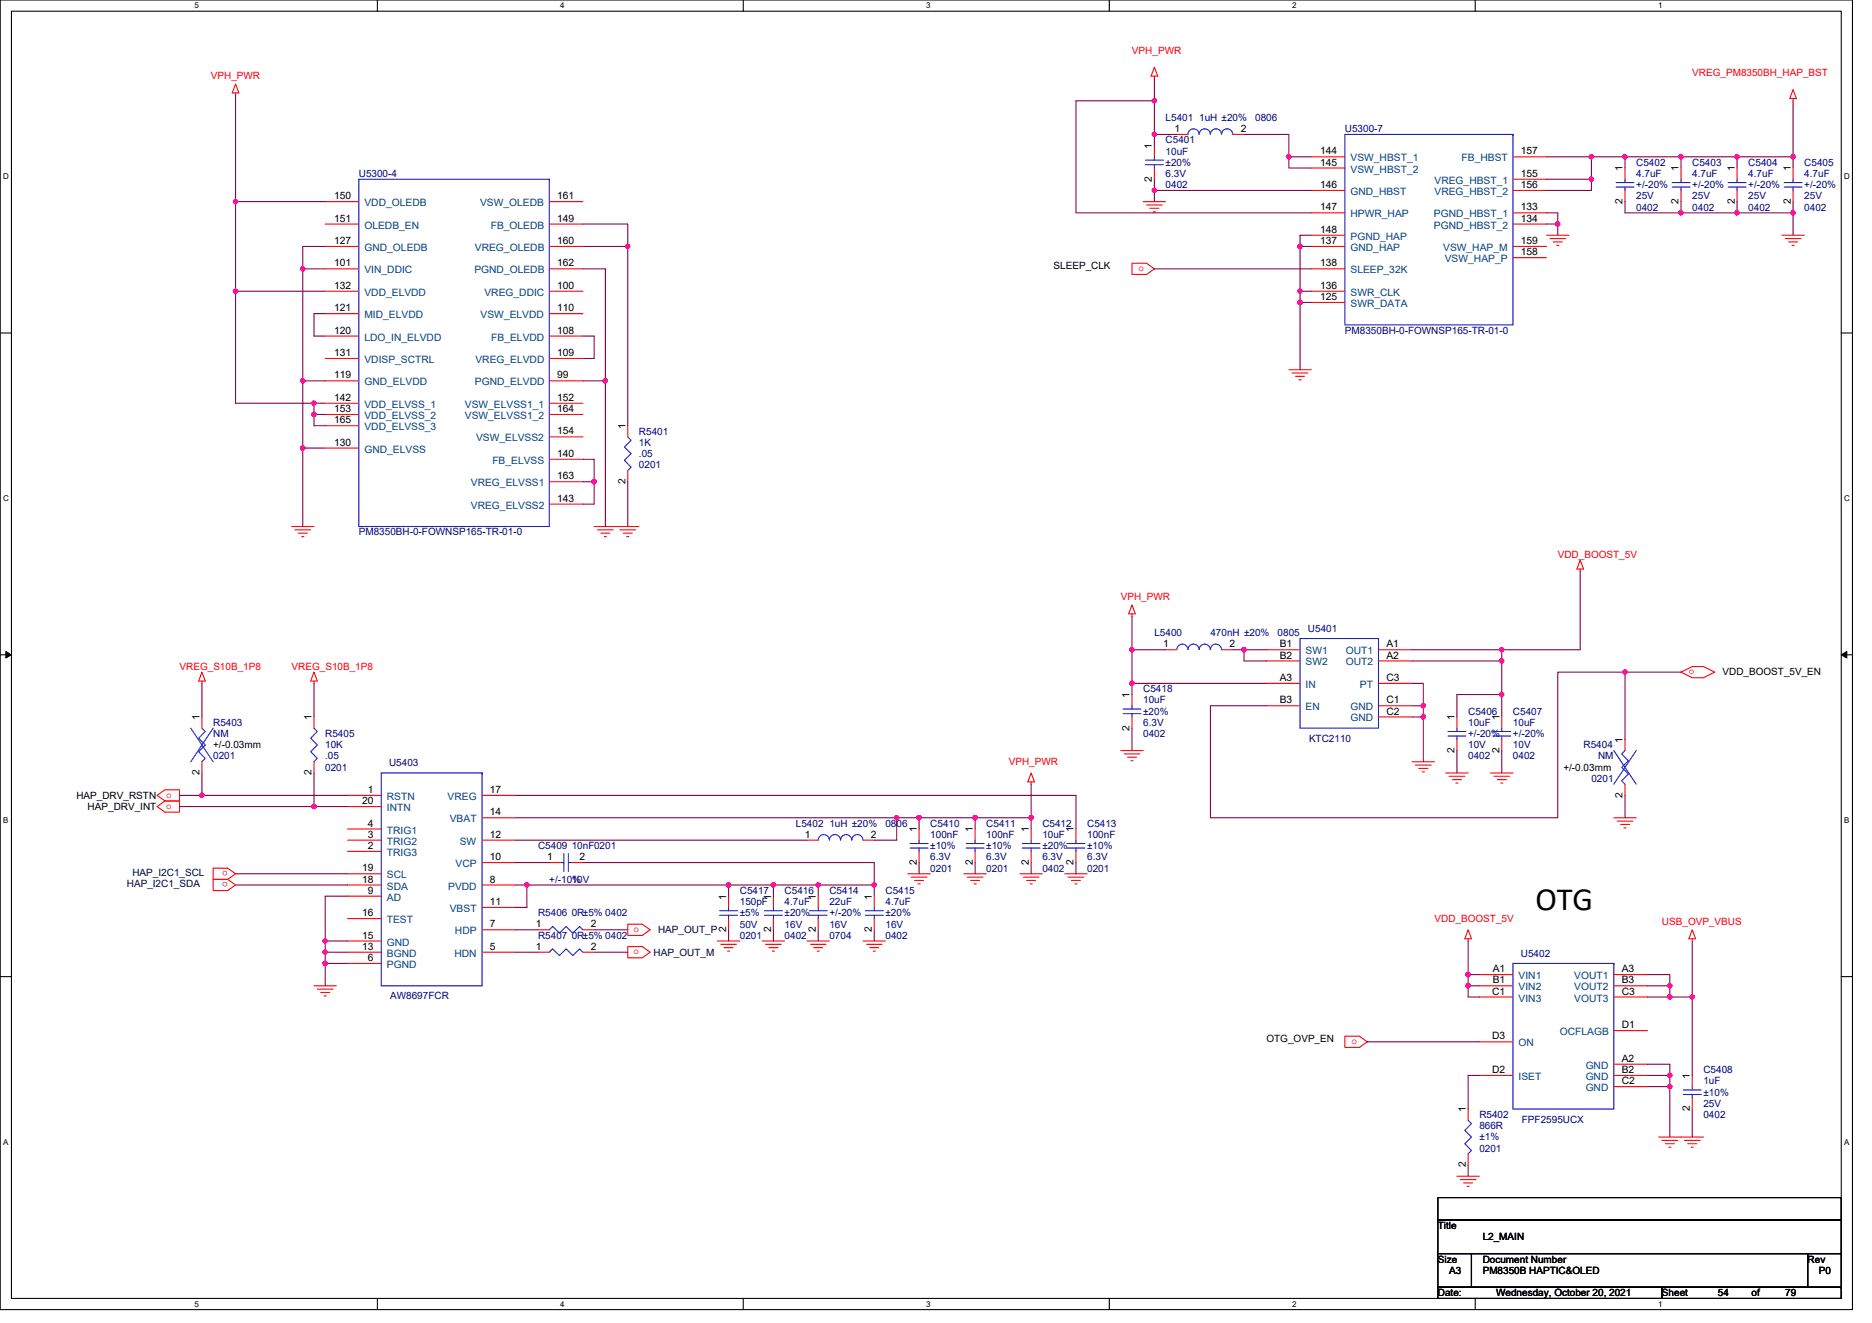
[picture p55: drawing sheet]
<svg xmlns="http://www.w3.org/2000/svg" width="297mm" height="210mm" viewBox="0 0 297 210" stroke-linecap="round" stroke-linejoin="round" font-family="sans-serif">
<defs><g id="words">
<text font-size="5.1" x="243.6" y="144.5">OTG</text>
<g font-size="1.6" fill="#f00">
<text x="179.6" y="8.5">VPH_PWR</text>
<text x="33.5" y="12.6">VPH_PWR</text>
<text x="268.5" y="12.1">VREG_PM8350BH_HAP_BST</text>
<text x="180.7" y="43">o</text>
<text x="247.2" y="88.5">VDD_BOOST_5V</text>
<text x="177.8" y="95.3">VPH_PWR</text>
<text x="28.5" y="106.3">VREG_S10B_1P8</text>
<text x="46.3" y="106.3">VREG_S10B_1P8</text>
<text x="268" y="107">o</text>
<text x="160.1" y="121.4">VPH_PWR</text>
<text x="26.3" y="126.6">o</text>
<text x="26.3" y="128.4">o</text>
<text x="36.1" y="138.3" transform="rotate(180 36.1 138.3)">o</text>
<text x="36.1" y="140" transform="rotate(180 36.1 140)">o</text>
<text x="100.5" y="147.9">o</text>
<text x="227.6" y="146.3">VDD_BOOST_5V</text>
<text x="263.7" y="146.9">USB_OVP_VBUS</text>
<text x="100.5" y="151.5">o</text>
<text x="214.5" y="165.7">o</text>
</g>
<g font-size="1.6">
<text x="182.8" y="23.6" transform="rotate(-90 182.8 23.6)">1</text>
<text x="186.4" y="21">1</text>
<text x="196.9" y="21">2</text>
<text x="182.8" y="28.8" transform="rotate(-90 182.8 28.8)">2</text>
<text x="209.5" y="24.5">144</text>
<text x="209.5" y="26.3">145</text>
<text x="209.5" y="29.8">146</text>
<text x="241.3" y="24.5">157</text>
<text x="241.3" y="28.1">155</text>
<text x="241.3" y="29.8">156</text>
<text x="257.5" y="27.2" transform="rotate(-90 257.5 27.2)">1</text>
<text x="266.4" y="27.2" transform="rotate(-90 266.4 27.2)">1</text>
<text x="275.2" y="27.2" transform="rotate(-90 275.2 27.2)">1</text>
<text x="284.1" y="27.2" transform="rotate(-90 284.1 27.2)">1</text>
<text x="53" y="31.6">150</text>
<text x="53" y="35.2">151</text>
<text x="88.4" y="31.6">161</text>
<text x="88.4" y="35.2">149</text>
<text x="209.5" y="33.4">147</text>
<text x="241.3" y="33.4">133</text>
<text x="241.3" y="35.2">134</text>
<text x="257.5" y="32.4" transform="rotate(-90 257.5 32.4)">2</text>
<text x="266.4" y="32.4" transform="rotate(-90 266.4 32.4)">2</text>
<text x="275.2" y="32.4" transform="rotate(-90 275.2 32.4)">2</text>
<text x="284.1" y="32.4" transform="rotate(-90 284.1 32.4)">2</text>
<text x="53" y="38.7">127</text>
<text x="88.4" y="38.7">160</text>
<text x="209.5" y="37">148</text>
<text x="209.5" y="38.7">137</text>
<text x="241.3" y="38.7">159</text>
<text x="241.3" y="40.5">158</text>
<text x="53" y="42.3">101</text>
<text x="53" y="45.8">132</text>
<text x="88.4" y="42.3">162</text>
<text x="88.4" y="45.8">100</text>
<text x="167.2" y="42.7">SLEEP_CLK</text>
<text x="209.5" y="42.3">138</text>
<text x="209.5" y="45.8">136</text>
<text x="209.5" y="47.6">125</text>
<text x="53" y="49.4">121</text>
<text x="53" y="53">120</text>
<text x="88.4" y="49.4">110</text>
<text x="88.4" y="53">108</text>
<text x="53" y="56.5">131</text>
<text x="88.4" y="56.5">109</text>
<text x="53" y="60.1">119</text>
<text x="53" y="63.6">142</text>
<text x="53" y="65.4">153</text>
<text x="88.4" y="60.1">99</text>
<text x="88.4" y="63.6">152</text>
<text x="88.4" y="65.4">164</text>
<text x="53" y="67.2">165</text>
<text x="53" y="70.7">130</text>
<text x="88.4" y="69">154</text>
<text x="99.2" y="68.1" transform="rotate(-90 99.2 68.1)">1</text>
<text x="88.4" y="72.5">140</text>
<text x="88.4" y="76.1">163</text>
<text x="99.2" y="76.8" transform="rotate(-90 99.2 76.8)">2</text>
<text x="88.4" y="79.6">143</text>
<text x="184.6" y="102.7">1</text>
<text x="195.1" y="102.7">2</text>
<text x="203.1" y="102.7">B1</text>
<text x="203.1" y="104.5">B2</text>
<text x="220" y="102.7">A1</text>
<text x="220" y="104.5">A2</text>
<text x="273.3" y="107.2">VDD_BOOST_5V_EN</text>
<text x="179.2" y="110.8" transform="rotate(-90 179.2 110.8)">1</text>
<text x="203.1" y="108.1">A3</text>
<text x="203.1" y="111.6">B3</text>
<text x="220" y="111.6">C1</text>
<text x="220" y="108.1">C3</text>
<text x="220" y="113.4">C2</text>
<text x="31.7" y="114.3" transform="rotate(-90 31.7 114.3)">1</text>
<text x="33.8" y="118.8">+/-0.03mm</text>
<text x="49.4" y="114.3" transform="rotate(-90 49.4 114.3)">1</text>
<text x="179.2" y="116" transform="rotate(-90 179.2 116)">2</text>
<text x="230.8" y="119.5" transform="rotate(-90 230.8 119.5)">2</text>
<text x="230.8" y="114.3" transform="rotate(-90 230.8 114.3)">1</text>
<text x="237.9" y="119.5" transform="rotate(-90 237.9 119.5)">2</text>
<text x="237.9" y="114.3" transform="rotate(-90 237.9 114.3)">1</text>
<text x="257.5" y="117.9" transform="rotate(-90 257.5 117.9)">1</text>
<text x="31.7" y="123.1" transform="rotate(-90 31.7 123.1)">2</text>
<text x="49.4" y="123.1" transform="rotate(-90 49.4 123.1)">2</text>
<text x="58.4" y="125.9">1</text>
<text x="77.7" y="125.9">17</text>
<text x="248.1" y="122.3">+/-0.03mm</text>
<text x="12.1" y="126.8">HAP_DRV_RSTN</text>
<text x="13.9" y="128.5">HAP_DRV_INT</text>
<text x="57.5" y="127.6">20</text>
<text x="58.4" y="131.2">4</text>
<text x="77.7" y="129.4">14</text>
<text x="257.5" y="126.6" transform="rotate(-90 257.5 126.6)">2</text>
<text x="58.4" y="133">3</text>
<text x="58.4" y="134.7">2</text>
<text x="77.7" y="133">12</text>
<text x="77.7" y="136.5">10</text>
<text x="86.8" y="136.5">1</text>
<text x="92" y="136.5">2</text>
<text x="127.7" y="133">1</text>
<text x="138.2" y="133">2</text>
<text x="145.5" y="137.3" transform="rotate(-90 145.5 137.3)">2</text>
<text x="145.5" y="132.1" transform="rotate(-90 145.5 132.1)">1</text>
<text x="154.3" y="137.3" transform="rotate(-90 154.3 137.3)">2</text>
<text x="154.3" y="132.1" transform="rotate(-90 154.3 132.1)">1</text>
<text x="163.2" y="137.3" transform="rotate(-90 163.2 137.3)">2</text>
<text x="163.2" y="132.1" transform="rotate(-90 163.2 132.1)">1</text>
<text x="170.3" y="137.3" transform="rotate(-90 170.3 137.3)">2</text>
<text x="170.3" y="132.1" transform="rotate(-90 170.3 132.1)">1</text>
<text x="57.5" y="138.3">19</text>
<text x="57.5" y="140.1">18</text>
<text x="58.4" y="141.9">9</text>
<text x="77.7" y="140.1">8</text>
<text x="77.7" y="143.6">11</text>
<text x="115.2" y="142.8" transform="rotate(-90 115.2 142.8)">1</text>
<text x="122.3" y="142.8" transform="rotate(-90 122.3 142.8)">1</text>
<text x="129.5" y="142.8" transform="rotate(-90 129.5 142.8)">1</text>
<text x="138.3" y="142.8" transform="rotate(-90 138.3 142.8)">1</text>
<text x="57.5" y="145.4">16</text>
<text x="57.5" y="149">15</text>
<text x="77.7" y="147.2">7</text>
<text x="85" y="147.2">1</text>
<text x="93.7" y="147.2">2</text>
<text x="115.2" y="148" transform="rotate(-90 115.2 148)">2</text>
<text x="122.3" y="148" transform="rotate(-90 122.3 148)">2</text>
<text x="129.5" y="148" transform="rotate(-90 129.5 148)">2</text>
<text x="138.3" y="148" transform="rotate(-90 138.3 148)">2</text>
<text x="57.5" y="150.7">13</text>
<text x="58.4" y="152.5">6</text>
<text x="77.7" y="150.7">5</text>
<text x="85" y="150.7">1</text>
<text x="93.7" y="150.7">2</text>
<text x="236.9" y="154.3">A1</text>
<text x="257.3" y="154.3">A3</text>
<text x="236.8" y="157.9">C1</text>
<text x="236.9" y="156.1">B1</text>
<text x="257.3" y="156.1">B3</text>
<text x="257.3" y="157.9">C3</text>
<text x="201" y="165.4">OTG_OVP_EN</text>
<text x="236.8" y="165">D3</text>
<text x="257.3" y="163.2">D1</text>
<text x="236.8" y="170.3">D2</text>
<text x="257.3" y="168.5">A2</text>
<text x="257.3" y="170.3">B2</text>
<text x="257.3" y="172.1">C2</text>
<text x="268.1" y="171.2" transform="rotate(-90 268.1 171.2)">1</text>
<text x="232.6" y="176.6" transform="rotate(-90 232.6 176.6)">1</text>
<text x="268.1" y="176.4" transform="rotate(-90 268.1 176.4)">2</text>
<text x="232.6" y="185.3" transform="rotate(-90 232.6 185.3)">2</text>
<text x="228.2" y="195.1">Title</text>
<text x="235.3" y="196.8">L2_MAIN</text>
<text x="228.2" y="200.4">Size</text>
<text x="229.9" y="202.2">A3</text>
<text x="235.3" y="200.4">Document Number</text>
<text x="235.3" y="202.2">PM8350B HAPTIC&amp;OLED</text>
<text x="286.8" y="200.4">Rev</text>
<text x="288.6" y="202.2">P0</text>
<text x="228.2" y="205.7">Date:</text>
<text x="237.4" y="205.7">Wednesday, October 20, 2021</text>
<text x="263.7" y="205.7">Sheet</text>
<text x="272.6" y="205.7">54</text>
<text x="277.9" y="205.7">of</text>
<text x="283.3" y="205.7">79</text>
</g>
<g font-size="1.6" fill="#000080">
<text x="185" y="22.8">C5401</text>
<text x="185" y="19.2">L5401 1uH ±20%</text>
<text x="199.2" y="19.2">0806</text>
<text x="213.4" y="21">U5300-7</text>
<text x="56.9" y="28.1">U5300-4</text>
<text x="185" y="24.5">10uF</text>
<text x="185" y="29.9">0402</text>
<text x="185" y="28.1">6.3V</text>
<text x="185" y="26.3">±20%</text>
<text x="259.6" y="26.3">C5402</text>
<text x="259.6" y="28.1">4.7uF</text>
<text x="259.6" y="29.9">+/-20%</text>
<text x="268.5" y="26.3">C5403</text>
<text x="268.5" y="28.1">4.7uF</text>
<text x="268.5" y="29.9">+/-20%</text>
<text x="277.4" y="26.3">C5404</text>
<text x="277.4" y="28.1">4.7uF</text>
<text x="277.4" y="29.9">+/-20%</text>
<text x="286.3" y="26.3">C5405</text>
<text x="286.3" y="28.1">4.7uF</text>
<text x="286.3" y="29.9">+/-20%</text>
<text x="259.6" y="33.4">0402</text>
<text x="259.6" y="31.6">25V</text>
<text x="268.5" y="33.4">0402</text>
<text x="268.5" y="31.6">25V</text>
<text x="277.4" y="33.4">0402</text>
<text x="277.4" y="31.6">25V</text>
<text x="286.3" y="33.4">0402</text>
<text x="286.3" y="31.6">25V</text>
<text x="213.4" y="53">PM8350BH-0-FOWNSP165-TR-01-0</text>
<text x="101.4" y="69">R5401</text>
<text x="101.4" y="70.8">1K</text>
<text x="101.4" y="72.5">.05</text>
<text x="101.4" y="74.3">0201</text>
<text x="56.9" y="85">PM8350BH-0-FOWNSP165-TR-01-0</text>
<text x="183.2" y="101">L5400</text>
<text x="192.1" y="101">470nH ±20%</text>
<text x="202.7" y="101">0805</text>
<text x="207.5" y="100.3">U5401</text>
<text x="181.4" y="109.9">C5418</text>
<text x="181.4" y="111.7">10uF</text>
<text x="181.4" y="113.4">±20%</text>
<text x="233" y="113.4">C5406</text>
<text x="240.1" y="113.4">C5407</text>
<text x="33.8" y="115.2">R5403</text>
<text x="33.8" y="117">NM</text>
<text x="51.6" y="117">R5405</text>
<text x="51.6" y="118.8">10K</text>
<text x="181.4" y="117">0402</text>
<text x="181.4" y="115.2">6.3V</text>
<text x="207.7" y="117.7">KTC2110</text>
<text x="233" y="115.2">10uF</text>
<text x="233" y="118.8">10V</text>
<text x="233" y="117">+/-20%</text>
<text x="240.1" y="115.2">10uF</text>
<text x="240.1" y="118.8">10V</text>
<text x="240.1" y="117">+/-20%</text>
<text x="251.3" y="118.8">R5404</text>
<text x="33.8" y="120.5">0201</text>
<text x="51.6" y="120.5">.05</text>
<text x="51.6" y="122.3">0201</text>
<text x="61.7" y="121.6">U5403</text>
<text x="233" y="120.5">0402</text>
<text x="240.1" y="120.5">0402</text>
<text x="252.5" y="124.1">0201</text>
<text x="253.6" y="120.5">NM</text>
<text x="126.3" y="131.2">L5402 1uH ±20%</text>
<text x="140.5" y="131.2">0806</text>
<text x="147.6" y="131.2">C5410</text>
<text x="156.5" y="131.2">C5411</text>
<text x="165.4" y="131.2">C5412</text>
<text x="172.5" y="131.2">C5413</text>
<text x="85.4" y="134.8">C5409 10nF0201</text>
<text x="147.6" y="133">100nF</text>
<text x="147.6" y="136.5">6.3V</text>
<text x="147.6" y="134.8">±10%</text>
<text x="156.5" y="133">100nF</text>
<text x="156.5" y="136.5">6.3V</text>
<text x="156.5" y="134.8">±10%</text>
<text x="165.4" y="133">10uF</text>
<text x="165.4" y="136.5">6.3V</text>
<text x="165.4" y="134.8">±20%</text>
<text x="172.5" y="133">100nF</text>
<text x="172.5" y="136.5">6.3V</text>
<text x="172.5" y="134.8">±10%</text>
<text x="87.2" y="140.1">+/-10%</text>
<text x="90.7" y="140.1">10V</text>
<text x="117.4" y="141.9">C5417</text>
<text x="117.4" y="143.7">150pF</text>
<text x="124.5" y="141.9">C5416</text>
<text x="124.5" y="143.7">4.7uF</text>
<text x="131.6" y="141.9">C5414</text>
<text x="131.6" y="143.7">22uF</text>
<text x="140.5" y="141.9">C5415</text>
<text x="140.5" y="143.7">4.7uF</text>
<text x="147.6" y="138.3">0201</text>
<text x="156.5" y="138.3">0201</text>
<text x="165.4" y="138.3">0402</text>
<text x="172.5" y="138.3">0201</text>
<text x="85.4" y="149">R5407 0R±5% 0402</text>
<text x="85.4" y="145.4">R5406 0R±5% 0402</text>
<text x="117.4" y="149">0201</text>
<text x="117.4" y="147.2">50V</text>
<text x="117.4" y="145.4">±5%</text>
<text x="124.5" y="149">0402</text>
<text x="124.5" y="147.2">16V</text>
<text x="124.5" y="145.4">±20%</text>
<text x="131.6" y="149">0704</text>
<text x="131.6" y="147.2">16V</text>
<text x="131.6" y="145.4">+/-20%</text>
<text x="140.5" y="149">0402</text>
<text x="140.5" y="147.2">16V</text>
<text x="140.5" y="145.4">±20%</text>
<text x="241.3" y="151.8">U5402</text>
<text x="61.9" y="158.6">AW8697FCR</text>
<text x="270.3" y="170.3">C5408</text>
<text x="270.3" y="172.1">1uF</text>
<text x="270.3" y="173.9">±10%</text>
<text x="234.7" y="177.4">R5402</text>
<text x="234.7" y="179.2">866R</text>
<text x="241.5" y="178.2">FPF2595UCX</text>
<text x="270.3" y="177.4">0402</text>
<text x="270.3" y="175.7">25V</text>
<text x="234.7" y="181">±1%</text>
<text x="234.7" y="182.8">0201</text>
</g>
<g font-size="1.6" fill="#004080">
<text x="214.3" y="25.6">VSW_HBST_1</text>
<text x="214.3" y="27.4">VSW_HBST_2</text>
<text x="227.6" y="29.2">VREG_HBST_1</text>
<text x="231.9" y="25.6">FB_HBST</text>
<text x="57.8" y="32.7">VDD_OLEDB</text>
<text x="76.2" y="32.7">VSW_OLEDB</text>
<text x="214.3" y="30.9">GND_HBST</text>
<text x="214.3" y="34.5">HPWR_HAP</text>
<text x="227.5" y="34.5">PGND_HBST_1</text>
<text x="227.6" y="30.9">VREG_HBST_2</text>
<text x="57.8" y="36.3">OLEDB_EN</text>
<text x="57.8" y="39.8">GND_OLEDB</text>
<text x="75.4" y="39.8">VREG_OLEDB</text>
<text x="77.9" y="36.3">FB_OLEDB</text>
<text x="214.3" y="38.1">PGND_HAP</text>
<text x="214.3" y="39.8">GND_HAP</text>
<text x="227.5" y="36.3">PGND_HBST_2</text>
<text x="229" y="39.8">VSW_HAP_M</text>
<text x="229.3" y="41.6">VSW_HAP_P</text>
<text x="57.8" y="43.4">VIN_DDIC</text>
<text x="57.8" y="46.9">VDD_ELVDD</text>
<text x="75.3" y="43.4">PGND_OLEDB</text>
<text x="76.9" y="46.9">VREG_DDIC</text>
<text x="214.3" y="43.4">SLEEP_32K</text>
<text x="214.3" y="46.9">SWR_CLK</text>
<text x="57.8" y="50.5">MID_ELVDD</text>
<text x="76.3" y="50.5">VSW_ELVDD</text>
<text x="214.3" y="48.7">SWR_DATA</text>
<text x="57.8" y="54.1">LDO_IN_ELVDD</text>
<text x="57.8" y="57.6">VDISP_SCTRL</text>
<text x="75.4" y="57.6">VREG_ELVDD</text>
<text x="78" y="54.1">FB_ELVDD</text>
<text x="57.8" y="61.2">GND_ELVDD</text>
<text x="57.8" y="64.7">VDD_ELVSS_1</text>
<text x="73.8" y="64.7">VSW_ELVSS1_1</text>
<text x="75.4" y="61.2">PGND_ELVDD</text>
<text x="57.8" y="66.5">VDD_ELVSS_2</text>
<text x="57.8" y="68.3">VDD_ELVSS_3</text>
<text x="57.8" y="71.8">GND_ELVSS</text>
<text x="73.8" y="66.5">VSW_ELVSS1_2</text>
<text x="75.5" y="70.1">VSW_ELVSS2</text>
<text x="74.7" y="77.2">VREG_ELVSS1</text>
<text x="78.1" y="73.6">FB_ELVSS</text>
<text x="74.7" y="80.7">VREG_ELVSS2</text>
<text x="207.2" y="103.8">SW1</text>
<text x="207.2" y="105.6">SW2</text>
<text x="213.5" y="103.8">OUT1</text>
<text x="213.5" y="105.6">OUT2</text>
<text x="207.2" y="109.2">IN</text>
<text x="207.2" y="112.7">EN</text>
<text x="214.3" y="112.7">GND</text>
<text x="215.8" y="109.2">PT</text>
<text x="214.3" y="114.5">GND</text>
<text x="61.4" y="127">RSTN</text>
<text x="61.4" y="128.7">INTN</text>
<text x="71" y="127">VREG</text>
<text x="71.4" y="130.5">VBAT</text>
<text x="61.4" y="132.3">TRIG1</text>
<text x="61.4" y="134.1">TRIG2</text>
<text x="61.4" y="135.8">TRIG3</text>
<text x="72.3" y="137.6">VCP</text>
<text x="72.9" y="134.1">SW</text>
<text x="61.4" y="139.4">SCL</text>
<text x="61.4" y="141.2">SDA</text>
<text x="61.4" y="143">AD</text>
<text x="71.1" y="141.2">PVDD</text>
<text x="61.4" y="146.5">TEST</text>
<text x="71.4" y="144.7">VBST</text>
<text x="72.2" y="148.3">HDP</text>
<text x="61.4" y="150.1">GND</text>
<text x="61.4" y="151.9">BGND</text>
<text x="61.4" y="153.6">PGND</text>
<text x="72.1" y="151.9">HDN</text>
<text x="241" y="155.4">VIN1</text>
<text x="249.8" y="155.4">VOUT1</text>
<text x="241" y="157.2">VIN2</text>
<text x="241" y="159">VIN3</text>
<text x="249.8" y="157.2">VOUT2</text>
<text x="249.8" y="159">VOUT3</text>
<text x="241" y="166.1">ON</text>
<text x="247.5" y="164.3">OCFLAGB</text>
<text x="241" y="171.4">ISET</text>
<text x="251.6" y="169.6">GND</text>
<text x="251.6" y="171.4">GND</text>
<text x="251.6" y="173.2">GND</text>
</g>
<g font-size="1.6" fill="#000040">
<text x="20.1" y="140.8">HAP_I2C1_SDA</text>
<text x="21" y="139">HAP_I2C1_SCL</text>
<text x="104.4" y="148.1">HAP_OUT_P</text>
<text x="103.7" y="151.7">HAP_OUT_M</text>
</g>
<g font-size="1.3">
<text x="30.8" y="1.3">5</text>
<text x="88.9" y="1.3">4</text>
<text x="147" y="1.3">3</text>
<text x="205" y="1.3">2</text>
<text x="263.1" y="1.3">1</text>
<text x=".5" y="28.4">D</text>
<text x="292.6" y="28.4">D</text>
<text x=".5" y="79.5">C</text>
<text x="292.6" y="79.5">C</text>
<text x=".5" y="130.6">B</text>
<text x="292.6" y="130.6">B</text>
<text x=".5" y="181.7">A</text>
<text x="292.6" y="181.7">A</text>
<text x="30.8" y="207.4">5</text>
<text x="88.9" y="207.4">4</text>
<text x="147" y="207.4">3</text>
<text x="205" y="207.4">2</text>
<text x="263.1" y="207.4">1</text>
</g>
</g></defs>
<path d="M0 0h293.9v207.9h-293.9zM1.8 1.8h290.4v204.3h-290.4z" fill="none" stroke="#000" stroke-width=".17"/>
<g fill="#fff">
<path d="M30.8 .2h.7v1.4h-.7z"/>
<path d="M30.8 206.3h.7v1.4h-.7z"/>
</g>
<path d="M59.9 0v1.8M59.9 206.1v1.8" fill="none" stroke="#000" stroke-width=".17"/>
<g fill="#fff">
<path d="M88.9 .2h.7v1.4h-.7z"/>
<path d="M88.9 206.3h.7v1.4h-.7z"/>
</g>
<path d="M117.9 0v1.8M117.9 206.1v1.8" fill="none" stroke="#000" stroke-width=".17"/>
<g fill="#fff">
<path d="M147 .2h.7v1.4h-.7z"/>
<path d="M147 206.3h.7v1.4h-.7z"/>
</g>
<path d="M176 0v1.8M176 206.1v1.8" fill="none" stroke="#000" stroke-width=".17"/>
<g fill="#fff">
<path d="M205 .2h.7v1.4h-.7z"/>
<path d="M205 206.3h.7v1.4h-.7z"/>
</g>
<path d="M234.1 0v1.8M234.1 206.1v1.8" fill="none" stroke="#000" stroke-width=".17"/>
<g fill="#fff">
<path d="M263.1 .2h.7v1.4h-.7z"/>
<path d="M263.1 206.3h.7v1.4h-.7z"/>
<path d="M.5 27.3h.9v1.4h-.9z"/>
<path d="M292.6 27.3h.9v1.4h-.9z"/>
<path d="M.5 78.4h.9v1.4h-.9z"/>
<path d="M292.6 78.4h.9v1.4h-.9z"/>
</g>
<path d="M0 52.9h1.8M292.2 52.9h1.7" fill="none" stroke="#000" stroke-width=".17"/>
<g fill="#fff">
<path d="M.5 129.5h.8v1.4h-.8z"/>
<path d="M292.6 129.5h.9v1.4h-.9z"/>
</g>
<path d="M0 103.9h1.8M292.2 103.9h1.7" fill="none" stroke="#000" stroke-width=".17"/>
<path d="M.9 103.4l.9 .5-.9 .5zM292.2 103.9l.8-.5v1z" fill="#000" stroke="#000" stroke-width=".16"/>
<g fill="#fff">
<path d="M.5 180.5h.8v1.4h-.8z"/>
<path d="M292.6 180.5h.9v1.4h-.9z"/>
</g>
<g fill="none" stroke="#000" stroke-width=".17">
<path d="M0 155h1.8M292.2 155h1.7M228.2 190.1h64v3.5h-64zM228.2 193.6h64v5.4h-64zM228.2 199h5.3v5.3h-5.3zM233.5 199h.1M233.5 199h53.3v5.3h-53.3zM286.8 199h.1M286.8 199h5.4v5.3h-5.4zM292.2 190.1h.1M292.2 193.6h.1M292.2 199h.1"/>
<path d="M228.2 204.3h35.5v1.8h-35.5zM263.7 204.3h.1M263.7 204.3h28.5v1.8h-28.5zM292.2 204.3h.1"/>
</g>
<g fill="none" stroke="#f00" stroke-width=".17">
<path d="M37.4 13.3l.5 1.5h-1.1zM37.4 14.8v.3M183.2 10.7l.5 1.4h-1.1zM183.2 12.1v.3M284.5 14.2l.5 1.4h-1zM284.5 15.6v.4M51.6 32h5.3M51.6 35.6h5.3M51.6 39.1h5.3M87.2 32h5.3M87.2 35.6h5.3M87.2 39.1h5.3"/>
<path d="M181.4 32h3.6M181.9 32.5h2.5M182.5 33.1h1.4M183 33.6h.3M183.2 23.1v1.8M183.2 26.7v1.7M186.7 21.3h1.8M195.6 21.3h1.8M208.1 24.9h5.3M208.1 26.7h5.3M208.1 30.2h5.3M208.1 33.8h5.3"/>
<path d="M208.1 37.3h5.3M208.1 39.1h5.3M240.1 24.9h5.3M240.1 28.4h5.3M240.1 30.2h5.3M240.1 33.8h5.3M240.1 35.6h5.3M240.1 39.1h5.3M245.4 37.3h3.6M245.9 37.9h2.5M246.5 38.4h1.4M247 38.9h.4"/>
<path d="M257.8 26.7v1.7M257.8 30.2v1.8M266.7 26.7v1.7M266.7 30.2v1.8M275.6 26.7v1.7M275.6 30.2v1.8M282.7 37.3h3.6M283.3 37.9h2.5M283.8 38.4h1.4M284.3 38.9h.4M284.5 26.7v1.7M284.5 30.2v1.8"/>
<path d="M51.6 42.7h5.3M51.6 46.2h5.3M51.6 49.8h5.3M51.6 53.3h5.3M51.6 56.9h5.3M87.2 42.7h5.3M87.2 46.2h5.3M87.2 49.8h5.3M87.2 53.3h5.3M87.2 56.9h5.3M179.6 41.8h2.3l1.3 .9-1.3 .9h-2.3zM204.5 58.7h3.6"/>
<path d="M205 59.2h2.5M205.6 59.7h1.4M208.1 42.7h5.3M208.1 46.2h5.3M208.1 48h5.3M240.1 40.9h5.3M51.6 60.5h5.3M51.6 64h5.3M51.6 65.8h5.3M51.6 67.6h5.3M51.6 71.1h5.3M87.2 60.5h5.3"/>
<path d="M87.2 64h5.3M87.2 65.8h5.3M87.2 69.3h5.3M87.2 72.9h5.3M87.2 76.5h5.3M99.6 67.6v1.7M99.6 74.7v1.8M206.1 60.3h.4M46.3 83.6h3.5M46.8 84.1h2.5M47.3 84.6h1.5M47.9 85.2h.3"/>
<path d="M87.2 80h5.3M94.3 83.6h7.1M94.8 84.1h2.5M95.3 84.6h1.5M95.9 85.2h.3M98.4 84.1h2.5M98.9 84.6h1.4M99.4 85.2h.4M179.6 96l.5 1.4h-1zM179.6 97.4v.4M250.7 88.9l.6 1.4h-1.1zM250.7 90.3v.4"/>
<path d="M32 106.7l.6 1.4h-1.1zM32 108.1v.4M32 113.8v1.8M49.8 108.1v.4M49.8 113.8v1.8M49.8 106.7l.6 1.4h-1.1zM177.8 119.1h3.6M178.4 119.7h2.5M179.6 110.2v1.8M179.6 113.8v1.8M185 103.1h1.7M193.8 103.1h1.8"/>
<path d="M201 103.1h5.3M201 108.5h5.3M201 112h5.3M201 104.9h5.3M218.7 112h5.4M218.7 108.5h5.4M218.7 103.1h5.4M218.7 104.9h5.4M218.7 113.8h5.4M231.2 113.8v1.8M231.2 117.3v1.8M238.3 113.8v1.8"/>
<path d="M238.3 117.3v1.8M257.8 117.3v1.8M266.7 106.7l1.8-.9h1.8l1.8 .9-1.8 .9h-1.8zM24.9 126.2l1.3-.9h2.3v1.8h-2.3zM24.9 128l1.3-.9h2.3v1.8h-2.3zM32 120.9v1.8M33.8 137.8h2.3l1.3 .9-1.3 .9h-2.3zM33.8 139.6h2.3l1.3 .9-1.3 .9h-2.3zM49.8 120.9v1.8M55.2 126.2h5.3M55.2 128h5.3M55.2 131.6h5.3"/>
<path d="M55.2 133.3h5.3M55.2 135.1h5.3M55.2 138.7h5.3M76.5 126.2h5.3M76.5 129.8h5.3M76.5 133.3h5.3M76.5 136.9h5.3M87.2 136.9h1.7M90.7 136.9h1.8M128.1 133.3h1.7M136.9 133.3h1.8M144.1 138.7h3.5"/>
<path d="M144.6 139.2h2.5M145.1 139.7h1.5M145.8 131.6v1.7M145.8 135.1v1.8M152.9 138.7h3.6M153.5 139.2h2.5M154 139.7h1.4M154.7 131.6v1.7M154.7 135.1v1.8M161.8 138.7h3.6M162.4 139.2h2.5M162.9 139.7h1.4"/>
<path d="M163.6 122.7l.5 1.4h-1zM163.6 124.1v.4M163.6 131.6v1.7M163.6 135.1v1.8M168.9 138.7h3.6M169.5 139.2h2.5M170 139.7h1.4M170.7 131.6v1.7M170.7 135.1v1.8M178.9 120.2h1.4M179.4 120.7h.4M224.1 120.9h3.5"/>
<path d="M224.6 121.4h2.5M225.1 122h1.5M225.7 122.5h.3M229.4 122.7h3.6M229.9 123.2h2.5M230.5 123.7h1.4M231 124.3h.3M236.5 122.7h3.6M237 123.2h2.5M237.6 123.7h1.4M238.1 124.3h.4M256.1 129.8h3.5"/>
<path d="M256.6 130.3h2.5M257.1 130.9h1.5M257.7 131.4h.3M257.8 124.5v1.7M49.8 156.5h3.6M50.4 157h2.4M50.9 157.5h1.4M51.4 158.1h.4M55.2 140.5h5.3M55.2 142.2h5.3M55.2 145.8h5.3M55.2 149.4h5.3"/>
<path d="M55.2 151.1h5.3M55.2 152.9h5.3M76.5 140.5h5.3M76.5 144h5.3M76.5 147.6h5.3M76.5 151.1h5.3M85.4 151.1h1.8M85.4 147.6h1.8M92.5 151.1h1.8M92.5 147.6h1.8M99.6 146.7h2.3l1.3 .9-1.3 .9h-2.3zM99.6 150.2h2.3l1.3 .9-1.3 .9h-2.3z"/>
<path d="M113.8 149.4h3.6M114.4 149.9h2.5M114.9 150.4h1.4M115.4 151h.4M115.6 142.2v1.8M115.6 145.8v1.8M120.9 149.4h3.6M121.5 149.9h2.5M122 150.4h1.4M122.6 151h.3M122.7 142.2v1.8M122.7 145.8v1.8"/>
<path d="M128.1 149.4h3.5M128.6 149.9h2.5M129.1 150.4h1.5M129.7 151h.3M129.8 142.2v1.8M129.8 145.8v1.8M136.9 149.4h3.6M137.5 149.9h2.5M138 150.4h1.4M138.6 151h.3M138.7 142.2v1.8M138.7 145.8v1.8"/>
<path d="M145.7 140.3h.3M154.6 140.3h.3M163.4 140.3h.4M170.6 140.3h.3M233 147.6l.5 1.4h-1.1zM233 149v.4M234.7 154.7h5.4M234.7 156.5h5.4M234.7 158.2h5.4M256.1 154.7h5.3M256.1 156.5h5.3M256.1 158.2h5.3"/>
<path d="M268.5 147.6l.5 1.4h-1zM268.5 149v.4M213.4 164.5h2.3l1.3 .9-1.3 .8h-2.3zM233 176v1.8M234.7 165.4h5.4M234.7 170.7h5.4M256.1 168.9h5.3M256.1 170.7h5.3M256.1 163.6h5.3M256.1 172.5h5.3M268.5 170.7v1.8M268.5 174.2v1.8"/>
<path d="M231.2 186.7h3.5M231.7 187.2h2.5M232.2 187.7h1.5M232.8 188.3h.3M233 183.1v1.8M263.2 180.5h7.1M263.7 181h2.5M264.2 181.5h1.5M264.8 182.1h.3M267.3 181h2.5M267.8 181.5h1.4M268.3 182.1h.4"/>
</g>
<g fill="none" stroke="#00f" stroke-width=".17">
<path d="M56.9 28.4h30.3v55.2h-30.3zM87.2 28.4h.1M181.8 25.4h2.8M181.8 26.1h2.8M183.2 24.9v.5M183.2 26.1v.6M190.3 21.3a.88 .88 0 0 0-.9-.9 .88 .88 0 0 0-.9 .9M192 21.3a.88 .88 0 0 0-.8-.9 .88 .88 0 0 0-.9 .9M195.6 21.3a.89 .89 0 0 0-.9-.9 .89 .89 0 0 0-.9 .9 .88 .88 0 0 0-.9-.9 .88 .88 0 0 0-.8 .9M213.4 21.3h26.7v30.3h-26.7zM240.1 21.3h.1M256.4 29h2.9"/>
<path d="M256.4 29.7h2.9M257.8 28.4v.6M257.8 29.7v.5M265.3 29h2.9M265.3 29.7h2.9M266.7 28.4v.6M266.7 29.7v.5M274.2 29h2.8M274.2 29.7h2.8M275.6 28.4v.6M275.6 29.7v.5M283.1 29h2.8"/>
<path d="M283.1 29.7h2.8M284.5 28.4v.6M284.5 29.7v.5M99.6 69.3l.5 .6-1 1.1 1 1-1 1.1 1 1-.5 .6M30.3 115.6l3.5 5.3M32 115.6l.6 .5-1.1 1.1 1.1 1-1.1 1.1 1.1 1.1-.6 .5M33.8 115.6l-3.5 5.3M49.8 115.6l.6 .5-1.1 1.1 1.1 1-1.1 1.1 1.1 1.1-.6 .5M178.2 112.5h2.8M178.2 113.3h2.8M179.6 112v.5M179.6 113.3v.5"/>
<path d="M186.7 103.1a.88 .88 0 0 1 .9-.9 .88 .88 0 0 1 .9 .9 .89 .89 0 0 1 .9-.9 .89 .89 0 0 1 .9 .9M190.3 103.1a.88 .88 0 0 1 .9-.9 .88 .88 0 0 1 .8 .9M192.1 103.1a.88 .88 0 0 1 .8-.9 .88 .88 0 0 1 .9 .9M206.3 101.3h12.4v14.3h-12.4zM218.7 101.3h.1M229.8 116.1h2.8M229.8 116.8h2.8M231.2 115.6v.5M231.2 116.8v.5M236.9 116.1h2.8M236.9 116.8h2.8M238.3 115.6v.5"/>
<path d="M238.3 116.8v.5M256.1 119.1l3.5 5.4M257.8 119.1l-.5 .6 1.1 1-1.1 1.1 1.1 1.1-1.1 1 .5 .6M259.6 119.1l-3.5 5.4M60.5 122.7h16v33.8h-16zM76.5 122.7h.1M88.9 136.9h.6M89.5 135.5v2.8M90.2 135.5v2.8M90.2 136.9h.5M131.6 133.3a.88 .88 0 0 0-.9-.8 .88 .88 0 0 0-.9 .8M133.4 133.3a.88 .88 0 0 0-.9-.8 .88 .88 0 0 0-.9 .8"/>
<path d="M136.9 133.3a.89 .89 0 0 0-.9-.8 .89 .89 0 0 0-.9 .8 .88 .88 0 0 0-.8-.8 .88 .88 0 0 0-.9 .8M144.4 133.9h2.9M144.4 134.6h2.9M145.8 133.3v.6M145.8 134.6v.5M153.3 133.9h2.8M153.3 134.6h2.8M154.7 133.3v.6M154.7 134.6v.5M162.2 133.9h2.8M162.2 134.6h2.8M163.6 133.3v.6"/>
<path d="M163.6 134.6v.5M169.3 133.9h2.8M169.3 134.6h2.8M170.7 133.3v.6M170.7 134.6v.5M87.2 151.1l.5-.5 1.1 1.1 1-1.1 1.1 1.1 1.1-1.1 .5 .5M87.2 147.6l.5-.6 1.1 1.1 1-1.1 1.1 1.1 1.1-1.1 .5 .6M114.2 144.5h2.8M114.2 145.3h2.8M115.6 144v.5M115.6 145.3v.5M121.3 144.5h2.8"/>
<path d="M121.3 145.3h2.8M122.7 144v.5M122.7 145.3v.5M128.4 144.5h2.9M128.4 145.3h2.9M129.8 144v.5M129.8 145.3v.5M137.3 144.5h2.8M137.3 145.3h2.8M138.7 144v.5M138.7 145.3v.5M240.1 152.9h16v23.1h-16z"/>
<path d="M256.1 152.9h.1M233 177.8l.5 .5-1.1 1.1 1.1 1.1-1.1 1 1.1 1.1-.5 .5M267.1 173h2.8M267.1 173.7h2.8M268.5 172.5v.5M268.5 173.7v.5"/>
</g>
<g fill="none" stroke="#800040" stroke-width=".17">
<path d="M37.4 15.1v16.9M183.2 12.4v3.6M284.5 16v8.9M37.4 32h14.2M37.4 32v14.2M51.6 39.1h-3.6v3.6M92.5 35.6h7.1v3.5M92.5 39.1h7.1M99.6 39.1v28.5M183.2 21.3v1.8M183.2 21.3h3.5M183.2 21.3v-5.3h-12.5v17.8h37.4"/>
<path d="M183.2 30.2h24.9M183.2 28.4v3.6M197.4 21.3h7.1v3.6M204.5 24.9v1.8h3.6M204.5 24.9h3.6M206.3 39.1v7.1M206.3 39.1h1.8M208.1 37.3h-1.8v1.8M245.4 35.6h1.8M245.4 24.9h7.1M245.4 28.4h7.1M245.4 33.8h1.8v1.8"/>
<path d="M247.2 35.6v1.7M252.5 24.9h5.3M252.5 24.9v3.5M252.5 28.4v1.8h-7.1M257.8 24.9v1.8M257.8 32v1.8h8.9M257.8 24.9h8.9M266.7 24.9v1.8M266.7 32v1.8M266.7 24.9h8.9M266.7 33.8h8.9M275.6 24.9v1.8"/>
<path d="M275.6 32v1.8M275.6 24.9h8.9M275.6 33.8h8.9M284.5 32v1.8M284.5 33.8v3.5M284.5 24.9v1.8M37.4 46.2h14.2M37.4 46.2v17.8h12.4M48 42.7v17.8M48 42.7h3.6M51.6 49.8h-1.8v3.5h1.8M92.5 53.3h1.8v3.6h-1.8"/>
<path d="M92.5 42.7h3.6v17.8M183.2 42.7h24.9M208.1 46.2h-1.8v1.8M208.1 48h-1.8v10.7M48 60.5v10.6M48 71.1v12.5M48 60.5h3.6M48 71.1h3.6M49.8 64h1.8M49.8 65.8h1.8M49.8 64v1.8M49.8 65.8v1.8h1.8"/>
<path d="M92.5 72.9h1.8v3.6M92.5 76.5h1.8M92.5 60.5h3.6M94.3 76.5v3.5h-1.8M96.1 60.5v23.1M99.6 76.5v7.1M179.6 97.8v5.3M250.7 90.7v12.4h-12.4M32 108.5v5.3M49.8 108.5v5.3M179.6 103.1h5.4M179.6 103.1v5.4"/>
<path d="M179.6 115.6v3.5M195.6 103.1h1.8M197.4 103.1v1.8h3.6M197.4 103.1h3.6M201 108.5h-21.4v1.7M224.1 112h1.7M224.1 113.8h1.7M224.1 108.5h1.7v3.5M224.1 104.9h14.2M224.1 103.1h14.2M225.8 112v1.8M225.8 113.8v7.1"/>
<path d="M231.2 119.1v3.6M238.3 103.1v1.8M238.3 104.9v5.3M238.3 110.2h-7.1v3.6M238.3 110.2v3.6M238.3 119.1v3.6M257.8 106.7h-10.6v23.1h-55.1v-17.8h8.9M257.8 106.7v10.6M257.8 106.7h8.9M28.5 126.2h3.5M28.5 128h21.3M32 122.7v3.5"/>
<path d="M32 126.2h23.2M37.4 138.7h17.8M49.8 128h5.4M49.8 122.7v5.3M81.8 126.2h88.9v5.4M81.8 136.9h5.4M81.8 129.8h60.5M81.8 133.3h46.3M92.5 136.9h46.2v3.6M142.3 129.8h3.5M142.3 129.8v3.5h-3.6M145.8 129.8v1.8"/>
<path d="M145.8 136.9v1.8M145.8 129.8h8.9M154.7 129.8h8.9M154.7 129.8v1.8M154.7 136.9v1.8M163.6 124.5v5.3M163.6 129.8v1.8M163.6 136.9v1.8M170.7 136.9v1.8M257.8 126.2v3.6M37.4 140.5h17.8M51.6 149.4v1.7"/>
<path d="M51.6 151.1v1.8M51.6 152.9v3.6M51.6 149.4h3.6M51.6 151.1h3.6M51.6 152.9h3.6M55.2 142.2h-3.6v7.2M81.8 140.5h1.8M81.8 147.6h3.6M81.8 151.1h3.6M83.6 140.5h32M83.6 140.5v3.5h-1.8M94.3 147.6h5.3"/>
<path d="M94.3 151.1h5.3M115.6 140.5v1.7M115.6 147.6v1.8M115.6 140.5h7.1M122.7 140.5v1.7M122.7 147.6v1.8M122.7 140.5h7.1M129.8 140.5h8.9M129.8 140.5v1.7M129.8 147.6v1.8M138.7 140.5v1.7M138.7 147.6v1.8"/>
<path d="M233 154.7h1.7M233 156.5h1.7M233 149.4v5.3M233 154.7v1.8M233 156.5v1.7h1.7M261.4 154.7h3.6v1.8M261.4 156.5h3.6M261.4 158.2h3.6M265 156.5v1.7M265 158.2h3.5M268.5 149.4v8.8M268.5 158.2v12.5"/>
<path d="M217 165.4h17.7M234.7 170.7h-1.7v5.3M261.4 168.9h3.6v1.8M261.4 170.7h3.6M261.4 172.5h3.6M265 170.7v1.8M265 172.5v8M268.5 176v4.5M233 184.9v1.8"/>
</g>
<g fill="#f0f" stroke="#f0f" stroke-width=".17">
<circle cx="183.2" cy="30.2" r=".35"/>
<circle cx="206.3" cy="39.1" r=".35"/>
<circle cx="206.3" cy="46.2" r=".35"/>
<circle cx="183.2" cy="21.3" r=".35"/>
<circle cx="204.5" cy="24.9" r=".35"/>
<circle cx="183.2" cy="16" r=".35"/>
<circle cx="252.5" cy="28.4" r=".35"/>
<circle cx="252.5" cy="24.9" r=".35"/>
<circle cx="266.7" cy="24.9" r=".35"/>
<circle cx="257.8" cy="24.9" r=".35"/>
<circle cx="284.5" cy="24.9" r=".35"/>
<circle cx="275.6" cy="24.9" r=".35"/>
<circle cx="266.7" cy="33.8" r=".35"/>
<circle cx="284.5" cy="33.8" r=".35"/>
<circle cx="275.6" cy="33.8" r=".35"/>
<circle cx="247.2" cy="35.5" r=".35"/>
<circle cx="197.4" cy="103.1" r=".35"/>
<circle cx="238.3" cy="110.2" r=".35"/>
<circle cx="238.3" cy="104.9" r=".35"/>
<circle cx="179.6" cy="103.1" r=".35"/>
<circle cx="179.6" cy="108.4" r=".35"/>
<circle cx="268.5" cy="158.2" r=".35"/>
<circle cx="232.9" cy="154.7" r=".35"/>
<circle cx="232.9" cy="156.5" r=".35"/>
<circle cx="264.9" cy="158.2" r=".35"/>
<circle cx="264.9" cy="156.5" r=".35"/>
<circle cx="264.9" cy="170.7" r=".35"/>
<circle cx="264.9" cy="172.5" r=".35"/>
<circle cx="32" cy="126.2" r=".35"/>
<circle cx="49.8" cy="128" r=".35"/>
<circle cx="142.3" cy="129.8" r=".35"/>
<circle cx="154.7" cy="129.8" r=".35"/>
<circle cx="145.8" cy="129.8" r=".35"/>
<circle cx="163.6" cy="129.8" r=".35"/>
<circle cx="115.6" cy="140.4" r=".35"/>
<circle cx="83.6" cy="140.4" r=".35"/>
<circle cx="122.7" cy="140.4" r=".35"/>
<circle cx="138.7" cy="140.4" r=".35"/>
<circle cx="129.8" cy="140.4" r=".35"/>
<circle cx="51.6" cy="149.3" r=".35"/>
<circle cx="51.6" cy="151.1" r=".35"/>
<circle cx="51.6" cy="152.9" r=".35"/>
<circle cx="37.4" cy="32" r=".35"/>
<circle cx="48" cy="60.4" r=".35"/>
<circle cx="48" cy="42.7" r=".35"/>
<circle cx="37.4" cy="46.2" r=".35"/>
<circle cx="49.8" cy="64" r=".35"/>
<circle cx="49.8" cy="65.8" r=".35"/>
<circle cx="48" cy="71.1" r=".35"/>
<circle cx="99.6" cy="39.1" r=".35"/>
<circle cx="96" cy="60.4" r=".35"/>
<circle cx="94.3" cy="76.4" r=".35"/>
<circle cx="238.3" cy="103.1" r=".35"/>
<circle cx="257.8" cy="106.7" r=".35"/>
<circle cx="225.8" cy="113.8" r=".35"/>
<circle cx="225.8" cy="112" r=".35"/>
<circle cx="206.3" cy="48" r=".35"/>
</g>
<use href="#words"/>
</svg>
